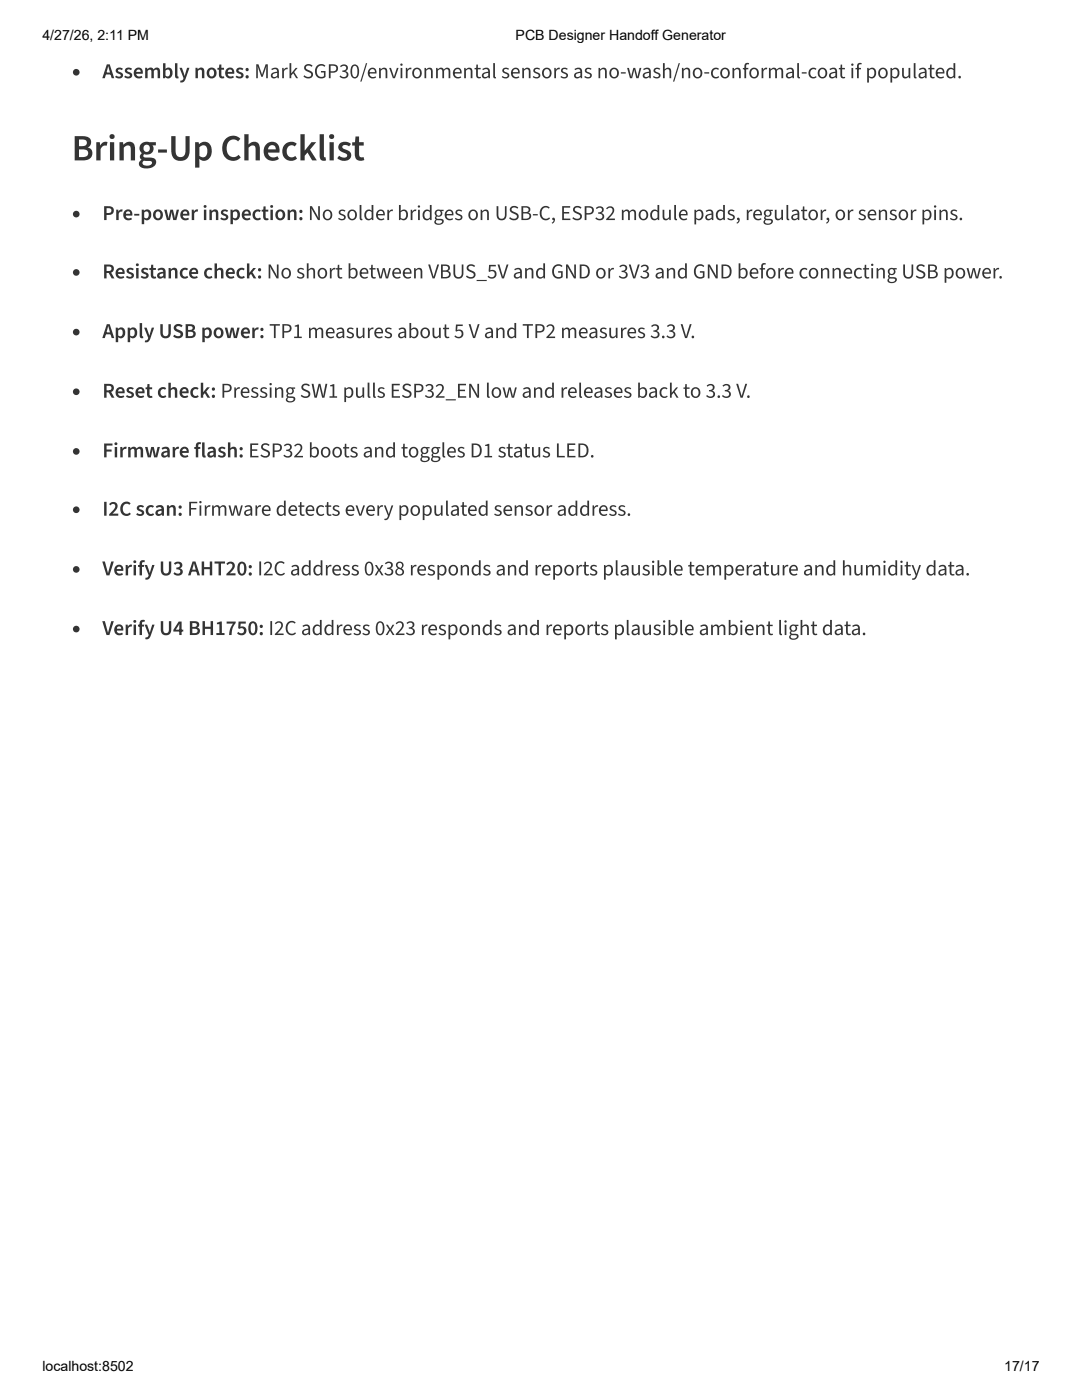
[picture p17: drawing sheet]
<svg xmlns="http://www.w3.org/2000/svg" width="216mm" height="279mm" viewBox="0 0 216 279" stroke-linecap="round" stroke-linejoin="round" font-family="sans-serif">
<defs><g id="words">
<text font-size="7.4" fill="#31333f" x="14.3" y="32">Bring-Up Checklist</text>
<g font-size="4.2" fill="#31333f">
<text x="20.4" y="15.6">Assembly notes: Mark SGP30/environmental sensors as no-wash/no-conformal-coat if populated.</text>
<text x="20.4" y="43.9">Pre-power inspection: No solder bridges on USB-C, ESP32 module pads, regulator, or sensor pins.</text>
<text x="20.4" y="55.6">Resistance check: No short between VBUS_5V and GND or 3V3 and GND before connecting USB power.</text>
<text x="20.4" y="67.5">Apply USB power: TP1 measures about 5 V and TP2 measures 3.3 V.</text>
<text x="20.4" y="79.4">Reset check: Pressing SW1 pulls ESP32_EN low and releases back to 3.3 V.</text>
<text x="20.4" y="91.3">Firmware flash: ESP32 boots and toggles D1 status LED.</text>
<text x="20.4" y="102.9">I2C scan: Firmware detects every populated sensor address.</text>
<text x="20.4" y="114.8">Verify U3 AHT20: I2C address 0x38 responds and reports plausible temperature and humidity data.</text>
<text x="20.4" y="126.7">Verify U4 BH1750: I2C address 0x23 responds and reports plausible ambient light data.</text>
</g>
<g font-size="2.8">
<text x="8.5" y="7.9">4/27/26, 2:11 PM</text>
<text x="102.9" y="7.9">PCB Designer Handoff Generator</text>
<text x="8.5" y="273.6">localhost:8502</text>
<text x="200.4" y="273.6">17/17</text>
</g>
</g></defs>
<g fill="#31333f">
<circle cx="15.2" cy="14.4" r=".66"/>
<circle cx="15.2" cy="42.7" r=".66"/>
<circle cx="15.2" cy="54.4" r=".66"/>
<circle cx="15.2" cy="66.3" r=".66"/>
<circle cx="15.2" cy="78.2" r=".66"/>
<circle cx="15.2" cy="90.1" r=".66"/>
<circle cx="15.2" cy="101.7" r=".66"/>
<circle cx="15.2" cy="113.6" r=".66"/>
<circle cx="15.2" cy="125.5" r=".66"/>
</g>
<use href="#words"/>
</svg>
